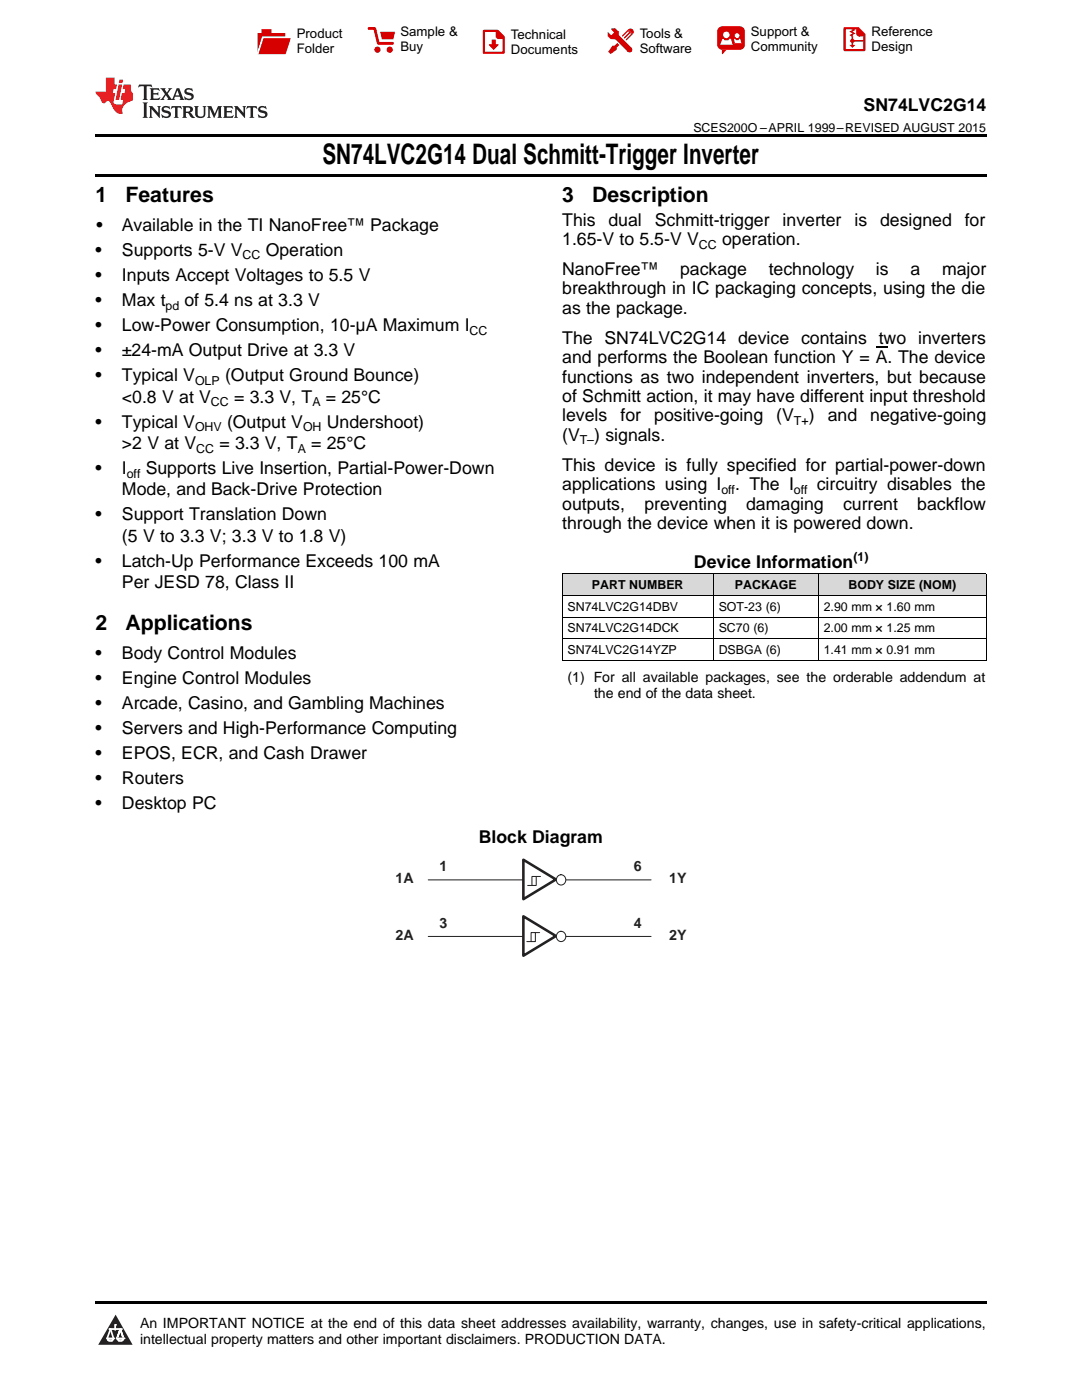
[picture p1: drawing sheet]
<svg xmlns="http://www.w3.org/2000/svg" width="216mm" height="279mm" viewBox="0 0 216 279" stroke-linecap="round" stroke-linejoin="round" font-family="sans-serif">
<defs><g id="words">
<text font-size="5.6" x="64.3" y="32.8">SN74LVC2G14 Dual Schmitt-Trigger Inverter</text>
<g font-size="4.2">
<text x="19" y="40.4">1</text>
<text x="25" y="40.4">Features</text>
<text x="112.2" y="40.4">3</text>
<text x="118.2" y="40.4">Description</text>
<text x="19" y="125.8">2</text>
<text x="25" y="125.8">Applications</text>
</g>
<g font-size="3.5">
<text x="172.3" y="22.2">SN74LVC2G14</text>
<text x="19.2" y="46.1">•</text>
<text x="24.3" y="46.1">Available in the TI NanoFree™ Package</text>
<text x="112.2" y="45">This</text>
<text x="121.4" y="45">dual</text>
<text x="130.7" y="45">Schmitt-trigger</text>
<text x="156.2" y="45">inverter</text>
<text x="170.5" y="45">is</text>
<text x="175.6" y="45">designed</text>
<text x="192.5" y="45">for</text>
<text x="19" y="51.1">•</text>
<text x="24.3" y="51.1">Supports 5-V V</text>
<text x="53" y="51.1">Operation</text>
<text x="112.2" y="48.9">1.65-V to 5.5-V V</text>
<text x="144.1" y="48.9">operation.</text>
<text x="19" y="56.1">•</text>
<text x="24.3" y="56.1">Inputs Accept Voltages to 5.5 V</text>
<text x="112.2" y="54.9">NanoFree™</text>
<text x="112.2" y="58.7">breakthrough in IC packaging concepts, using the die</text>
<text x="135.7" y="54.9">package</text>
<text x="153.4" y="54.9">technology</text>
<text x="174.8" y="54.9">is</text>
<text x="181.7" y="54.9">a</text>
<text x="188" y="54.9">major</text>
<text x="19" y="61.1">•</text>
<text x="24.3" y="61.1">Max t</text>
<text x="36.8" y="61.1">of 5.4 ns at 3.3 V</text>
<text x="112.2" y="62.6">as the package.</text>
<text x="19" y="66.1">•</text>
<text x="19" y="71.1">•</text>
<text x="24.3" y="66.1">Low-Power Consumption, 10-μA Maximum I</text>
<text x="24.3" y="71.1">±24-mA Output Drive at 3.3 V</text>
<text x="112.2" y="68.6">The SN74LVC2G14 device contains two inverters</text>
<text x="19" y="76.1">•</text>
<text x="24.3" y="76.1">Typical V</text>
<text x="44.9" y="76.1">(Output Ground Bounce)</text>
<text x="112.2" y="72.5">and performs the Boolean function Y = A. The device</text>
<text x="112.2" y="76.3">functions as two independent inverters, but because</text>
<text x="24.3" y="80.4">&lt;0.8 V at V</text>
<text x="46.7" y="80.4">= 3.3 V, T</text>
<text x="65" y="80.4">= 25°C</text>
<text x="112.2" y="80.2">of Schmitt action, it may have different input threshold</text>
<text x="19" y="85.4">•</text>
<text x="24.3" y="85.4">Typical V</text>
<text x="24.3" y="89.6">&gt;2 V at V</text>
<text x="43.8" y="89.6">= 3.3 V, T</text>
<text x="45.3" y="85.4">(Output V</text>
<text x="62.1" y="89.6">= 25°C</text>
<text x="65.2" y="85.4">Undershoot)</text>
<text x="112.2" y="84.1">levels</text>
<text x="112.2" y="88">(V</text>
<text x="118.6" y="88">) signals.</text>
<text x="123.8" y="84.1">for</text>
<text x="130.5" y="84.1">positive-going</text>
<text x="154.9" y="84.1">(V</text>
<text x="161.4" y="84.1">)</text>
<text x="165.2" y="84.1">and</text>
<text x="173.7" y="84.1">negative-going</text>
<text x="19" y="94.6">•</text>
<text x="24.3" y="94.6">I</text>
<text x="29.1" y="94.6">Supports Live Insertion, Partial-Power-Down</text>
<text x="112.2" y="93.9">This device is fully specified for partial-power-down</text>
<text x="24.3" y="98.8">Mode, and Back-Drive Protection</text>
<text x="112.2" y="97.8">applications using I</text>
<text x="112.2" y="101.7">outputs,</text>
<text x="128.6" y="101.7">preventing</text>
<text x="146.7" y="97.8">. The I</text>
<text x="148.9" y="101.7">damaging</text>
<text x="163" y="97.8">circuitry disables the</text>
<text x="168.2" y="101.7">current</text>
<text x="183" y="101.7">backflow</text>
<text x="19" y="103.9">•</text>
<text x="24.3" y="103.9">Support Translation Down</text>
<text x="112.2" y="105.6">through the device when it is powered down.</text>
<text x="19" y="113.1">•</text>
<text x="24.3" y="108.1">(5 V to 3.3 V; 3.3 V to 1.8 V)</text>
<text x="24.3" y="113.1">Latch-Up Performance Exceeds 100 mA</text>
<text x="138.5" y="113.3">Device Information</text>
<text x="24.3" y="117.3">Per JESD 78, Class II</text>
<text x="19" y="131.5">•</text>
<text x="24.3" y="131.5">Body Control Modules</text>
<text x="19" y="136.5">•</text>
<text x="24.3" y="136.5">Engine Control Modules</text>
<text x="19" y="141.5">•</text>
<text x="24.3" y="141.5">Arcade, Casino, and Gambling Machines</text>
<text x="19" y="146.5">•</text>
<text x="24.3" y="146.5">Servers and High-Performance Computing</text>
<text x="19" y="151.5">•</text>
<text x="24.3" y="151.5">EPOS, ECR, and Cash Drawer</text>
<text x="19" y="156.5">•</text>
<text x="19" y="161.5">•</text>
<text x="24.3" y="156.5">Routers</text>
<text x="24.3" y="161.5">Desktop PC</text>
<text x="95.5" y="168.2">Block Diagram</text>
</g>
<g font-size="2.9" fill="#231f20">
<text x="87.7" y="173.9">1</text>
<text x="126.5" y="173.9">6</text>
<text x="78.9" y="176.3">1A</text>
<text x="133.5" y="176.3">1Y</text>
<text x="87.7" y="185.2">3</text>
<text x="126.5" y="185.2">4</text>
<text x="78.9" y="187.6">2A</text>
<text x="133.5" y="187.6">2Y</text>
</g>
<g font-size="2.8">
<text x="113.2" y="136">(1) For all available packages, see the orderable addendum at</text>
<text x="118.5" y="139.2">the end of the data sheet.</text>
<text x="27.9" y="265">An IMPORTANT NOTICE at the end of this data sheet addresses availability, warranty, changes, use in safety-critical applications,</text>
<text x="27.9" y="268.2">intellectual property matters and other important disclaimers. PRODUCTION DATA.</text>
</g>
<g font-size="2.6">
<text x="59.2" y="7.6">Product</text>
<text x="59.2" y="10.6">Folder</text>
<text x="79.9" y="7.3">Sample &amp;</text>
<text x="79.9" y="10.2">Buy</text>
<text x="102" y="7.8">Technical</text>
<text x="102" y="10.8">Documents</text>
<text x="127.6" y="7.6">Tools &amp;</text>
<text x="127.6" y="10.6">Software</text>
<text x="149.8" y="7.2">Support &amp;</text>
<text x="149.8" y="10.2">Community</text>
<text x="173.9" y="7.3">Reference</text>
<text x="173.9" y="10.2">Design</text>
</g>
<g font-size="2.5">
<text x="138.4" y="26.3">SCES200O –APRIL 1999–REVISED AUGUST 2015</text>
<text x="48.4" y="51.8">CC</text>
<text x="139.5" y="49.6">CC</text>
<text x="33" y="61.8">pd</text>
<text x="93.7" y="66.8">CC</text>
<text x="38.9" y="76.8">OLP</text>
<text x="42.1" y="81.1">CC</text>
<text x="62.3" y="81.1">A</text>
<text x="38.9" y="86.1">OHV</text>
<text x="60.5" y="86.1">OH</text>
<text x="115.7" y="88.7">T–</text>
<text x="158.4" y="84.8">T+</text>
<text x="25.3" y="95.3">off</text>
<text x="39.2" y="90.3">CC</text>
<text x="59.4" y="90.3">A</text>
<text x="143.9" y="98.5">off</text>
<text x="158.4" y="98.5">off</text>
<text x="170.3" y="111.9">(1)</text>
<text x="118.1" y="117.6">PART NUMBER</text>
<text x="146.6" y="117.6">PACKAGE</text>
<text x="169.3" y="117.6">BODY SIZE (NOM)</text>
<text x="113.2" y="121.9">SN74LVC2G14DBV</text>
<text x="143.4" y="121.9">SOT-23 (6)</text>
<text x="164.4" y="121.9">2.90 mm × 1.60 mm</text>
<text x="113.2" y="126.2">SN74LVC2G14DCK</text>
<text x="113.2" y="130.5">SN74LVC2G14YZP</text>
<text x="143.4" y="126.2">SC70 (6)</text>
<text x="143.4" y="130.5">DSBGA (6)</text>
<text x="164.4" y="126.2">2.00 mm × 1.25 mm</text>
<text x="164.4" y="130.5">1.41 mm × 0.91 mm</text>
</g>
</g></defs>
<g fill="#d8d8d8">
<path d="M112.2 114.6h30.1v4.3h-30.1z"/>
<path d="M142.3 114.6h21v4.3h-21z"/>
<path d="M163.3 114.6h33.5v4.3h-33.5z"/>
</g>
<path d="M23.1 262.4l3.4 6h-6.9z" fill="#231f20"/>
<path d="M21.4 267.1h1.2l-.3 .5h-.3a.55 .55 0 0 1-.6-.5z" fill-rule="evenodd" fill="#fff"/>
<path d="M21.4 267.1h1.2l-.3 .5h-.3a.55 .55 0 0 1-.6-.5z" fill="none" stroke="#231f20" stroke-width=".34"/>
<path d="M21.4 267.1l1.2 .1-.3 .4h-.5z" fill="none" stroke="#fff" stroke-width=".34"/>
<path d="M23 265.3h.1" fill="none" stroke="#fff" stroke-width=".34"/>
<path d="M23 264.4v.9z" fill="#fff"/>
<path d="M23 264.4v.9z" fill="none" stroke="#fff" stroke-width=".34"/>
<circle cx="23" cy="264.4" r=".17" fill="#fff"/>
<path d="M21.9 265.2h.1" fill="none" stroke="#fff" stroke-width=".34"/>
<path d="M21.9 265.2h2.3z" fill="#fff"/>
<path d="M21.9 265.2h2.3z" fill="none" stroke="#fff" stroke-width=".34"/>
<circle cx="24.2" cy="265.2" r=".17" fill="#fff"/>
<path d="M23.3 267.1h.1" fill="none" stroke="#fff" stroke-width=".34"/>
<path d="M24 265.2l-.7 1.9z" fill="#fff"/>
<path d="M24 265.2l-.7 1.9z" fill="none" stroke="#fff" stroke-width=".34"/>
<path d="M24 265.2l.7 1.9z" fill="#fff"/>
<path d="M24 265.2l.7 1.9z" fill="none" stroke="#fff" stroke-width=".34"/>
<path d="M24.6 267.1h.1" fill="none" stroke="#fff" stroke-width=".34"/>
<circle cx="21.4" cy="267.1" r=".17" fill="#fff"/>
<path d="M22.1 265.2l-.7 1.9z" fill="#fff"/>
<path d="M22.1 265.2l-.7 1.9z" fill="none" stroke="#fff" stroke-width=".34"/>
<path d="M22.1 265.2l.5 1.9z" fill="#fff"/>
<path d="M22.1 265.2l.5 1.9z" fill="none" stroke="#fff" stroke-width=".34"/>
<circle cx="22.6" cy="267.1" r=".17" fill="#fff"/>
<path d="M23.4 267.1h1.3a.65 .65 0 0 1-.7 .5 .65 .65 0 0 1-.6-.5z" fill-rule="evenodd" fill="#fff"/>
<path d="M23.4 267.1h1.3a.65 .65 0 0 1-.7 .5 .65 .65 0 0 1-.6-.5z" fill="none" stroke="#231f20" stroke-width=".34"/>
<path d="M23.4 267.1h1.3l-.4 .5h-.6z" fill="none" stroke="#fff" stroke-width=".34"/>
<path d="M23.3 267.1h.1" fill="none" stroke="#fff" stroke-width=".34"/>
<circle cx="24.7" cy="267.1" r=".17" fill="#fff"/>
<path d="M19 259.7h177.8v.5h-177.8z" fill="#000"/>
<path d="M106.3 174.8h.9v1.8h-.9z" fill="#fff"/>
<path d="M85.4 175.6h44.5M105.5 176.6h.8M106.3 174.8h.9v1.8h-.9zM107.2 174.8h.8" fill="none" stroke="#231f20" stroke-width=".2"/>
<path d="M104.4 171.6l6.5 3.9-6.5 3.9z" fill="#fff"/>
<path d="M104.4 171.6l6.5 3.9-6.5 3.9z" fill="none" stroke="#231f20" stroke-width=".51"/>
<circle cx="110.9" cy="175.5" r=".17" fill="#231f20"/>
<path d="M112 175.6h.1" fill="none" stroke="#231f20" stroke-width=".2"/>
<circle cx="111.9" cy="175.6" r=".99" fill="#fff"/>
<g fill="none" stroke="#231f20" stroke-width=".2">
<path d="M85.4 186.9h44.5"/>
<circle cx="111.9" cy="175.6" r=".99"/>
</g>
<path d="M104.4 182.9l6.5 3.9-6.5 3.9z" fill="#fff"/>
<path d="M104.4 182.9l6.5 3.9-6.5 3.9z" fill="none" stroke="#231f20" stroke-width=".51"/>
<circle cx="110.9" cy="186.8" r=".17" fill="#231f20"/>
<path d="M112 186.9h.1" fill="none" stroke="#231f20" stroke-width=".2"/>
<circle cx="111.9" cy="186.8" r=".99" fill="#fff"/>
<circle cx="111.9" cy="186.8" r=".99" fill="none" stroke="#231f20" stroke-width=".2"/>
<path d="M106.1 174.9h.9v1.8h-.9z" fill="#fff"/>
<path d="M105.3 176.7h.8M106.1 174.9h.9v1.8h-.9zM107 174.9h.9" fill="none" stroke="#231f20" stroke-width=".2"/>
<path d="M106 186.1h.8v1.8h-.8z" fill="#fff"/>
<path d="M105.1 187.9h.9M106 186.1h.8v1.8h-.8zM106.8 186.1h.9" fill="none" stroke="#231f20" stroke-width=".2"/>
<path d="M19 34.8h177.8v.5h-177.8zM19 26.8h177.8v.6h-177.8zM112.2 131.8h.1zM163.2 131.8h.1zM196.7 131.8h.1z" fill="#000"/>
<path d="M112.2 118.8h84.6M112.2 114.5h84.6M112.2 114.5v17.3M142.3 114.5v17.3M163.2 114.5v17.3M196.8 114.5v17.3M112.2 131.7h84.6M112.2 127.4h84.6M112.2 123.1h84.6" fill="none" stroke="#000" stroke-width=".2"/>
<path d="M27.7 16.9l-.1 .6 .6-.3h.5v.2v2.2l-.2 .4h1l-.2-.4v-2.2v-.2h.5l.6 .3-.2-.6zM29.9 17.6l.2 .4v1.6l-.2 .4h1.9l.1-.6a1.09 1.09 0 0 1-1.3 .1v-.6h.6l.4 .2v-.7l-.2 .2h-.8v-.6l.2-.1a1.01 1.01 0 0 1 1 .3l-.1-.6zM32 17.6l.9 1.2-1 1.2h.9l-.2-.3 .5-.7 .5 .7-.3 .3h1.7l-.2-.3 .1-.4h1l.1 .4-.2 .3h1l-.3-.4-.7-2h-.5l-1 2.2-.8-1.1 .9-1.1h-.9l.2 .2-.4 .7-.4-.7 .2-.2zM35.4 18l.4 1h-.8zM37 17.7a.66 .66 0 0 0-.2 .8 .66 .66 0 0 0 .6 .4l.7 .2 .1 .2a.8 .8 0 0 1-.7 .4 .8 .8 0 0 1-.7-.5l.1 .8 .2-.2a.94 .94 0 0 0 1.1 .1 .94 .94 0 0 0 .4-.9 1.48 1.48 0 0 0-1.3-.6v-.4a1.1 1.1 0 0 1 1.2 .2l-.2-.6-.2 .1-.5-.1zM28.5 20.4l.2 .4v2.3l-.2 .4h1l-.2-.4v-2.3l.2-.4zM29.7 21.2l.2 .4v1.5l-.2 .4h.8l-.3-.4 .1-1.3 1.6 1.8v-2l.2-.4h-.7l.2 .2v1.1l-1.2-1.3zM32.5 21.3a.66 .66 0 0 0-.2 .8 .66 .66 0 0 0 .6 .4l.6 .2 .2 .2a.8 .8 0 0 1-.8 .4 .8 .8 0 0 1-.7-.5l.2 .7 .2-.1a.94 .94 0 0 0 1 .1 .94 .94 0 0 0 .5-1 1.47 1.47 0 0 0-1.3-.6l-.1-.3a1.1 1.1 0 0 1 1.3 .2l-.2-.6-.2 .1-.5-.2zM34.3 21.2l-.2 .6a.64 .64 0 0 1 .8-.3v1.6l-.2 .4h1l-.3-.4 .1-1.6a.66 .66 0 0 1 .8 .3l-.2-.6zM36.3 21.2l.3 .4v1.5l-.3 .4h1l-.2-.2v-.7h.5l.1 .1a.8 .8 0 0 0 1.2 .7l-1-1a.62 .62 0 0 0 .6-.5 .62 .62 0 0 0-.6-.7zM37.1 21.5h.1a.48 .48 0 0 1 .6 0 .48 .48 0 0 1 .1 .6l-.2 .1-.6 .1zM38.7 21.2l.2 .2a2.29 2.29 0 0 0 .4 2 1.05 1.05 0 0 0 1.7-.7v-1.3l.2-.2h-.8l.2 .4v1.1a.61 .61 0 0 1-.6 .6 .61 .61 0 0 1-.6-.6v-1.1l.3-.4zM41.3 21.2l.3 .4v1.5l-.3 .4h.8l-.2-.4v-1.4l.8 1.9 .9-1.9v1.4l-.2 .4h.9l-.2-.4v-1.5l.2-.4h-.8l-.7 1.5-.6-1.5zM44.5 21.2l.2 .4v1.5l-.2 .4h1.9l.2-.6a1.1 1.1 0 0 1-1.4 .2v-.7h.6l.4 .2v-.6l-.2 .1-.8 .1v-.6l.2-.1a1.02 1.02 0 0 1 1.1 .2l-.2-.5zM46.7 21.2l.2 .4v1.5l-.2 .4h.8l-.3-.4 .1-1.3 1.6 1.8v-2l.2-.4h-.7l.2 .2v1.1l-1.2-1.3zM49.3 21.2l-.1 .6a.64 .64 0 0 1 .8-.3v1.6l-.3 .4h1l-.2-.4v-1.6a.66 .66 0 0 1 .8 .3l-.1-.6zM51.7 21.3a.66 .66 0 0 0-.2 .7 .66 .66 0 0 0 .7 .5l.6 .2 .1 .2a.8 .8 0 0 1-.7 .4 .8 .8 0 0 1-.7-.5l.1 .7 .2-.1a.94 .94 0 0 0 1.1 .1 .94 .94 0 0 0 .4-1 1.48 1.48 0 0 0-1.2-.6l-.1-.3a1.1 1.1 0 0 1 1.2 .2l-.2-.6-.1 .1-.6-.2z" fill="#231f20"/>
<path d="M21.1 15.5v2.8h-2v.4l.9 .9a.96 .96 0 0 0 1 1 .59 .59 0 0 1 .5-.4 .59 .59 0 0 1 .5 .3l.4 .8a1.61 1.61 0 0 0 2.1 1.3 1.63 1.63 0 0 1 1.1-2.2l.9-.3v-1.5a1.6 1.6 0 0 1-.4-1.7h-1.4l-.2 .9h.5l-.2 .8h-.5l-.2 1v.3h.5l-.2 .9h-.7a.74 .74 0 0 1-1-.6l.3-1.6h-.5l.2-.8h.5l.1-.9h-.4v-1.4zM23.7 16.9l-.7 3h.8l.6-3zM23.8 15.9l-.1 .7h.7l.2-.7z" fill="#ee1d23"/>
<g fill="#d60000">
<path d="M52.2 5.8h2v.8h2.7v4.2h-5.5v-4.2h.8z" fill-rule="evenodd"/>
<path d="M52.5 7.5h5.6l-1.1 3.3h-5.6z" fill-rule="evenodd"/>
</g>
<path d="M52.4 7.4h5.7v.1h-5.6l-1.1 3.3z" fill-rule="evenodd" fill="#fff"/>
<path d="M52.4 7.4h5.7v.1h-5.6l-1.1 3.3z" fill="none" stroke="#fff" stroke-width=".2"/>
<path d="M73.6 5.7h1.2l.7 2.9h2.8" fill="none" stroke="#d60000" stroke-width=".55"/>
<g fill="#d60000">
<path d="M75.9 6.3h2.9l-.3 1.6h-2.3z" fill-rule="evenodd"/>
<circle cx="75.3" cy="9.9" r=".62"/>
<circle cx="77.8" cy="9.9" r=".62"/>
</g>
<path d="M96.6 6.2h2.7l1.2 1.2v3.1h-3.9z" fill="none" stroke="#d60000" stroke-width=".44"/>
<g fill="#d60000">
<path d="M98.1 7.9h.8v1h.6l-1 1.1-.9-1v-.1h.5z" fill-rule="evenodd"/>
<path d="M98.9 6.2h.4l1.2 1.2v.4h-1.2l-.4-.4z" fill-rule="evenodd"/>
<path d="M122 5.7h.8l.6 .6 .1 .7 2.5 2.5-.7 .8-2.4-2.3-1.1-.2-.6-.6v-.8l.8 .6 .4-.4v-.2l-.4-.5z" fill-rule="evenodd"/>
<path d="M122.2 9.1h.5l.5-.5 .4 .4-.5 .5-.1 .4-1.2 .9-.4-.5z" fill-rule="evenodd"/>
<path d="M125.3 5.9a.67 .67 0 0 1 1 0 .67 .67 0 0 1 0 .9z" fill-rule="evenodd"/>
<path d="M125.3 5.9l1 .9-1.2 1.2h-.2v-.2l.9-.9 .1-.2h-.2l-1 1h-.2v-.2l1-1v-.2h-.2l-1 1h-.2v-.2z" fill-rule="evenodd"/>
<circle cx="125.6" cy="9.9" r=".54"/>
</g>
<path d="M123.4 6.3l-.1 .7" fill="none" stroke="#d60000" stroke-width=".2"/>
<g fill="#d60000">
<path d="M143.4 5.5l.7-.2h3.6a.95 .95 0 0 1 .9 .9v2.8a.95 .95 0 0 1-.9 .9h-3.6a.95 .95 0 0 1-1-.9v-2.8z" fill-rule="evenodd"/>
<path d="M144 9.9h1l-.8 .9h-.2z" fill-rule="evenodd"/>
</g>
<g fill="#fff">
<path d="M146.6 8.6h1.3z"/>
<path d="M144.1 7.8h.3l.1 .2h.8l.2-.2h.3l.4 1.1h-2.5z" fill-rule="evenodd"/>
<path d="M146.5 7.8h.2l.2 .2h.5l.1-.2h.2l.2 .8h-1.3z" fill-rule="evenodd"/>
<circle cx="144.9" cy="6.9" r=".65"/>
<circle cx="147.1" cy="7.1" r=".48"/>
</g>
<path d="M168.5 5.6h2.7l1.3 1.3v3.1h-4z" fill="none" stroke="#d60000" stroke-width=".44"/>
<path d="M170.1 7.3v1.8M170.1 8.1h2.3" fill="none" stroke="#d60000" stroke-width=".3"/>
<g fill="#d60000">
<path d="M170.9 5.6h.3l1.3 1.3v.4h-1.1l-.5-.6z" fill-rule="evenodd"/>
<circle cx="170.1" cy="8.1" r=".42"/>
<circle cx="171.4" cy="6.7" r=".55"/>
</g>
<g fill="#d60000">
<path d="M169.5 9h1.2l-.6 .5z"/>
<path d="M169.8 5.8h.6l.3 .2-.6 .3 .6 .4-.7 .3 .2 .3h-.2l-.5-.3 .6-.3-.6-.4 .6-.3z"/>
</g>
<path d="M174.7 69.3h2.4" fill="none" stroke="#000" stroke-width=".25"/>
<use href="#words"/>
</svg>
